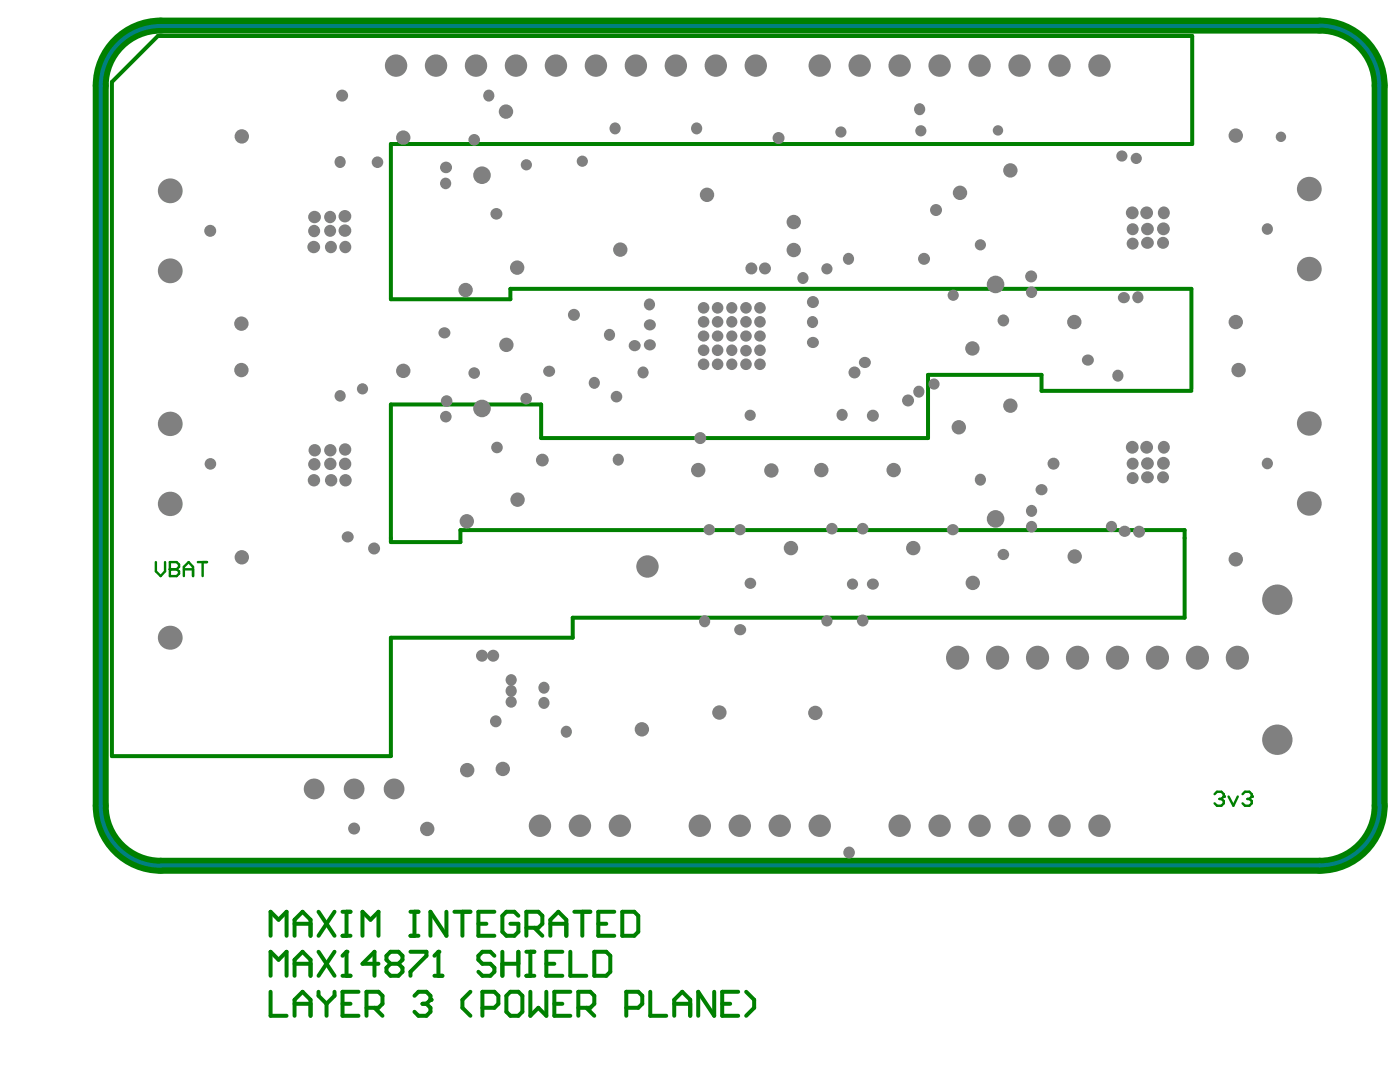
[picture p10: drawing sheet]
<svg xmlns="http://www.w3.org/2000/svg" width="269mm" height="207mm" viewBox="0 0 269 207" stroke-linecap="round" stroke-linejoin="round" font-family="sans-serif">
<path d="M228.8 74.6v-19.2h-130.8v2h-22.9v-29.8h153.8v-20.7h-198.6l-8.8 8.8v129.4h53.6v-22.7h34.9v-3.8h117.5v-16.9h-139.1v2.3h-13.3v-26.4h28.8v6.5h74.3v-12.2h21.8v3.1h28.8M30.9 166.2h222.5" fill="none" stroke="#008000" stroke-width=".77"/>
<path d="M19.3 16.4v138.2M30.9 4.9h222.5M264.9 16.4v138.2M30.9 166.2h222.5" fill="none" stroke="#008000" stroke-width="3.1"/>
<path d="M233.2 152.4l.5-.4h.8l.5 .4v.5" fill="none" stroke="#008000" stroke-width=".46"/>
<circle cx="235" cy="152.9" r=".23" fill="#008000"/>
<path d="M234.1 153.3h.4M234.5 153.3l.5 .4v.5l-.5 .4h-.8l-.5-.4M235 152.9l-.5 .4M235.9 152.9l.9 1.7 .9-1.7M238.6 152.4l.4-.4h.9l.5 .4v.5" fill="none" stroke="#008000" stroke-width=".46"/>
<circle cx="240.4" cy="152.9" r=".23" fill="#008000"/>
<path d="M29.9 107.9v1.7l1 1 .8-1v-1.7M32.6 107.9v2.7h1.3l.5-.5v-.5l-.5-.3h-1.3M239.5 153.3h.4M239.9 153.3l.5 .4v.5l-.5 .4h-.9l-.4-.4M240.4 152.9l-.5 .4" fill="none" stroke="#008000" stroke-width=".46"/>
<circle cx="32.6" cy="109.3" r=".23" fill="#008000"/>
<path d="M32.6 107.9h1.3l.5 .4v.5l-.5 .5h-1.3M35.3 109.3h1.8M35.3 110.6v-1.8l.9-.9 .9 .9v1.8M38 107.9h1.8M38.9 107.9v2.7" fill="none" stroke="#008000" stroke-width=".46"/>
<path d="M52 190.3v4.6h3M56.6 194.9v-3l1.5-1.6 1.5 1.6v3M56.6 192.6h3M61.2 190.3v.8l1.5 1.5M62.7 192.6v2.3M64.2 190.3v.8l-1.5 1.5M65.8 192.6h1.5M68.8 190.3h-3v4.6h3M70.4 193.4h2.3l.7-.8v-1.5l-.7-.8h-2.3v4.6M71.9 193.4l1.5 1.5M79.6 191.1l.7-.8h1.6l.8 .8v.8" fill="none" stroke="#008000" stroke-width=".77"/>
<circle cx="82.7" cy="191.9" r=".38" fill="#008000"/>
<g fill="none" stroke="#008000" stroke-width=".77">
<path d="M52 187.3v-4.6l1.5 1.5 1.5-1.5v4.6M56.6 187.3v-3.1l1.5-1.5 1.5 1.5v3.1M56.6 185h3M61.2 182.7l3 4.6M64.2 182.7l-3 4.6M65.8 187.3h1.5M66.5 182.7v4.6M81.1 192.6h.8M81.9 192.6l.8 .8v.8l-.8 .7h-1.6l-.7-.7M82.7 191.9l-.8 .7M90.3 190.3l-1.5 1.6v1.5l1.5 1.5M92.6 193.4h2.3l.8-.8v-1.5l-.8-.8h-2.3v4.6"/>
<path d="M98 190.3h1.5l.8 .8v3.1l-.8 .7h-1.5l-.8-.7v-3.1zM101.8 190.3v4.6l1.6-1.5 1.5 1.5v-4.6M106.4 192.6h1.6M109.5 190.3h-3.1v4.6h3.1M111 193.4h2.3l.8-.8v-1.5l-.8-.8h-2.3v4.6M112.6 193.4l1.5 1.5M120.3 193.4h2.3l.7-.8v-1.5l-.7-.8h-2.3v4.6M124.9 190.3v4.6h3M129.5 192.6h3M129.5 194.9v-3l1.5-1.6 1.5 1.6v3M137.1 190.3v4.6l-3-4.6v4.6M138.7 192.6h1.5"/>
<path d="M141.7 190.3h-3v4.6h3M143.3 190.3l1.5 1.6v1.5l-1.5 1.5"/>
</g>
<circle cx="66.5" cy="182.7" r=".38" fill="#008000"/>
<path d="M66.5 182.7l-.7 .7M72.7 185h-3.1l2.3-2.3v4.6M75 185h1.5M75 185l-.8-.8v-.8l.8-.7h1.5l.8 .7v.8l-.8 .8M75 185l-.8 .7v.8l.8 .8h1.5l.8-.8v-.8l-.8-.7M78.8 182.7h3.1v.7l-3.1 3.1v.8M83.4 187.3h1.6M84.2 182.7v4.6" fill="none" stroke="#008000" stroke-width=".77"/>
<circle cx="84.2" cy="182.7" r=".38" fill="#008000"/>
<g fill="none" stroke="#008000" stroke-width=".77">
<path d="M52 179.6v-4.6l1.5 1.5 1.5-1.5v4.6M56.6 179.6v-3.1l1.5-1.5 1.5 1.5v3.1M56.6 177.3h3M61.2 175l3 4.6M64.2 175l-3 4.6M65.8 175h1.5M65.8 179.6h1.5M66.5 175v4.6M69.6 179.6v-4.6l1.5 1.5 1.6-1.5v4.6M78.8 175h1.5M78.8 179.6h1.5M79.6 175v4.6"/>
<path d="M85.7 175v4.6l-3-4.6v4.6M87.3 175h3M88.8 175v4.6M91.9 177.3h1.5M94.9 175h-3v4.6h3M99.5 175.8l-.7-.8h-1.6l-.7 .8v3l.7 .8h1.6l.7-.8v-1.5h-1.5M101.1 178.1h2.3l.7-.8v-1.5l-.7-.8h-2.3v4.6M102.6 178.1l1.5 1.5M105.7 177.3h3M105.7 179.6v-3.1l1.5-1.5 1.5 1.5v3.1M110.3 175h3M111.8 175v4.6"/>
<path d="M114.9 177.3h1.5M118 175h-3.1v4.6h3.1M119.5 175h2.3l.8 .8v3l-.8 .8h-2.3zM84.2 182.7l-.8 .7M94.9 183.4l-.7-.7h-1.6l-.7 .7v.8l.7 .8h1.6l.7 .7v.8l-.7 .8h-1.6l-.7-.8M96.5 185h3M96.5 182.7v4.6M99.5 182.7v4.6M101.1 182.7h1.5M101.1 187.3h1.5M101.8 182.7v4.6M104.9 185h1.5"/>
<path d="M108 182.7h-3.1v4.6h3.1M109.5 182.7v4.6h3.1M114.1 182.7h2.3l.8 .7v3.1l-.8 .8h-2.3z"/>
</g>
<path d="M30.9 4.9a11.5 11.5 0 0 0-11.6 11.5M253.4 4.9a11.5 11.5 0 0 1 11.5 11.5M19.3 154.6a11.5 11.5 0 0 0 11.6 11.6M264.9 154.6a11.5 11.5 0 0 1-11.5 11.6" fill="none" stroke="#008000" stroke-width="3.1"/>
<g fill="#808080">
<circle cx="68" cy="159" r="1.15"/>
<circle cx="104.4" cy="132" r="1.12"/>
<circle cx="104.4" cy="134.9" r="1.12"/>
<circle cx="65.7" cy="18.3" r="1.15"/>
<circle cx="124.3" cy="108.7" r="2.15"/>
<circle cx="208.9" cy="69.1" r="1.11"/>
<circle cx="71.8" cy="105.3" r="1.15"/>
<circle cx="213.4" cy="101" r="1.07"/>
<circle cx="202.3" cy="89" r="1.15"/>
<circle cx="200" cy="94" r="1.11"/>
<circle cx="179.3" cy="73.7" r="1.07"/>
<circle cx="177.4" cy="49.7" r="1.15"/>
<circle cx="89.6" cy="100" r="1.38"/>
<circle cx="85.6" cy="80" r="1.11"/>
<circle cx="85.5" cy="35.2" r="1.1"/>
<circle cx="89.4" cy="55.7" r="1.38"/>
<circle cx="99.3" cy="51.4" r="1.38"/>
<circle cx="243.3" cy="89" r="1.1"/>
<circle cx="216" cy="101.9" r="1.11"/>
<circle cx="214.6" cy="72.1" r="1.12"/>
<circle cx="96.5" cy="147.6" r="1.38"/>
<circle cx="89.7" cy="147.8" r="1.38"/>
<circle cx="191.2" cy="54.6" r="1.69"/>
<circle cx="92.5" cy="125.8" r="1.15"/>
<circle cx="94.7" cy="125.8" r="1.15"/>
<circle cx="95.2" cy="138.4" r="1.13"/>
<circle cx="108.7" cy="140.5" r="1.12"/>
<circle cx="123.2" cy="140" r="1.38"/>
<circle cx="220.3" cy="88.9" r="1.21"/>
<circle cx="223.4" cy="88.9" r="1.23"/>
<circle cx="217.5" cy="89" r="1.15"/>
<circle cx="223.4" cy="85.9" r="1.19"/>
<circle cx="220.2" cy="85.8" r="1.23"/>
<circle cx="217.4" cy="85.8" r="1.23"/>
<circle cx="217.5" cy="91.8" r="1.15"/>
<circle cx="220.4" cy="91.6" r="1.19"/>
<circle cx="223.3" cy="91.6" r="1.15"/>
<circle cx="82" cy="159.1" r="1.38"/>
<circle cx="237.3" cy="107.3" r="1.38"/>
<circle cx="206.4" cy="106.8" r="1.38"/>
<circle cx="218.7" cy="102" r="1.15"/>
<circle cx="218.4" cy="57.1" r="1.12"/>
<circle cx="206.3" cy="61.8" r="1.38"/>
<circle cx="237.3" cy="61.8" r="1.38"/>
<circle cx="223.3" cy="46.6" r="1.15"/>
<circle cx="220.4" cy="46.6" r="1.19"/>
<circle cx="217.5" cy="46.8" r="1.15"/>
<circle cx="217.4" cy="40.8" r="1.23"/>
<circle cx="220.2" cy="40.8" r="1.23"/>
<circle cx="223.4" cy="40.9" r="1.19"/>
<circle cx="217.5" cy="44" r="1.15"/>
<circle cx="223.4" cy="43.9" r="1.23"/>
<circle cx="220.3" cy="43.9" r="1.21"/>
<circle cx="218.2" cy="30.4" r="1.07"/>
<circle cx="215.8" cy="57.1" r="1.11"/>
<circle cx="243.3" cy="44" r="1.1"/>
<circle cx="215.4" cy="29.9" r="1.07"/>
<circle cx="77.4" cy="26.4" r="1.38"/>
<circle cx="46.4" cy="26.2" r="1.38"/>
<circle cx="60.4" cy="41.6" r="1.21"/>
<circle cx="63.4" cy="41.7" r="1.17"/>
<circle cx="66.2" cy="41.5" r="1.21"/>
<circle cx="66.3" cy="47.4" r="1.17"/>
<circle cx="63.5" cy="47.4" r="1.17"/>
<circle cx="60.3" cy="47.4" r="1.21"/>
<circle cx="66.2" cy="44.3" r="1.21"/>
<circle cx="60.3" cy="44.3" r="1.17"/>
<circle cx="63.4" cy="44.3" r="1.15"/>
<circle cx="72.5" cy="31.1" r="1.11"/>
<circle cx="40.4" cy="44.3" r="1.15"/>
<circle cx="85.4" cy="63.9" r="1.11"/>
<circle cx="65.3" cy="76" r="1.1"/>
<circle cx="77.4" cy="71.2" r="1.38"/>
<circle cx="46.4" cy="71" r="1.38"/>
<circle cx="60.4" cy="86.4" r="1.19"/>
<circle cx="63.4" cy="86.4" r="1.19"/>
<circle cx="66.3" cy="86.3" r="1.19"/>
<circle cx="66.3" cy="92.2" r="1.19"/>
<circle cx="63.6" cy="92.2" r="1.19"/>
<circle cx="60.3" cy="92.2" r="1.19"/>
<circle cx="66.3" cy="89" r="1.19"/>
<circle cx="60.4" cy="89.1" r="1.19"/>
<circle cx="63.4" cy="89" r="1.19"/>
<circle cx="66.8" cy="103" r="1.11"/>
<circle cx="69.6" cy="74.6" r="1.07"/>
<circle cx="40.4" cy="89" r="1.11"/>
<circle cx="194" cy="77.9" r="1.38"/>
<circle cx="184.1" cy="82" r="1.38"/>
<circle cx="198" cy="98.1" r="1.12"/>
<circle cx="198" cy="53.1" r="1.15"/>
<circle cx="184.3" cy="37" r="1.38"/>
<circle cx="194" cy="32.7" r="1.38"/>
<circle cx="65.3" cy="31.1" r="1.12"/>
<circle cx="46.4" cy="62.1" r="1.38"/>
<circle cx="95.4" cy="85.9" r="1.11"/>
<circle cx="99.4" cy="95.9" r="1.38"/>
<circle cx="46.4" cy="107" r="1.38"/>
<circle cx="95.3" cy="41" r="1.13"/>
<circle cx="188.2" cy="47" r="1.07"/>
<circle cx="188.2" cy="92.1" r="1.12"/>
<circle cx="237.3" cy="26" r="1.38"/>
<circle cx="92.5" cy="78.4" r="1.69"/>
<circle cx="101" cy="76.5" r="1.11"/>
<circle cx="85.8" cy="77" r="1.11"/>
<circle cx="91.1" cy="71.6" r="1.11"/>
<circle cx="92.5" cy="33.6" r="1.69"/>
<circle cx="191.2" cy="99.6" r="1.69"/>
<circle cx="91.1" cy="26.8" r="1.11"/>
<circle cx="101.1" cy="31.6" r="1.07"/>
<circle cx="85.7" cy="32.1" r="1.13"/>
<circle cx="192.7" cy="106.4" r="1.09"/>
<circle cx="198" cy="101.1" r="1.1"/>
<circle cx="183" cy="101.6" r="1.11"/>
<circle cx="198" cy="56.1" r="1.1"/>
<circle cx="192.6" cy="61.5" r="1.13"/>
<circle cx="183" cy="56.7" r="1.07"/>
<circle cx="186.7" cy="66.9" r="1.38"/>
<circle cx="186.8" cy="111.9" r="1.38"/>
<circle cx="97.2" cy="21.4" r="1.38"/>
<circle cx="97.2" cy="66.2" r="1.38"/>
<circle cx="144.3" cy="51.5" r="1.15"/>
<circle cx="146.9" cy="51.5" r="1.15"/>
<circle cx="159.7" cy="101.5" r="1.11"/>
<circle cx="165.6" cy="101.5" r="1.11"/>
<circle cx="167.6" cy="112.1" r="1.11"/>
<circle cx="165.6" cy="119.1" r="1.13"/>
<circle cx="163.7" cy="112.1" r="1.07"/>
<circle cx="158.8" cy="119.2" r="1.07"/>
<circle cx="175.4" cy="105.2" r="1.38"/>
<circle cx="142.1" cy="101.6" r="1.09"/>
<circle cx="136.2" cy="101.6" r="1.09"/>
<circle cx="135.3" cy="119.3" r="1.12"/>
<circle cx="144.1" cy="111.9" r="1.09"/>
<circle cx="151.9" cy="105.2" r="1.38"/>
<circle cx="156.6" cy="136.8" r="1.38"/>
<circle cx="138.1" cy="136.7" r="1.38"/>
<circle cx="133.7" cy="24.7" r="1.12"/>
<circle cx="118.1" cy="24.7" r="1.12"/>
<circle cx="93.8" cy="18.4" r="1.12"/>
<circle cx="148.1" cy="90.3" r="1.38"/>
<circle cx="134.1" cy="90.2" r="1.38"/>
<circle cx="157.7" cy="90.2" r="1.38"/>
<circle cx="171.6" cy="90.2" r="1.38"/>
<circle cx="237.8" cy="71" r="1.38"/>
<circle cx="119.1" cy="47.9" r="1.38"/>
<circle cx="152.4" cy="48" r="1.38"/>
<circle cx="152.4" cy="42.6" r="1.38"/>
<circle cx="135.8" cy="37.4" r="1.38"/>
<circle cx="167.6" cy="79.8" r="1.15"/>
<circle cx="161.7" cy="79.6" r="1.12"/>
<circle cx="156" cy="61.8" r="1.12"/>
<circle cx="179.7" cy="40.3" r="1.15"/>
<circle cx="176.4" cy="75.2" r="1.12"/>
<circle cx="174.4" cy="76.9" r="1.15"/>
<circle cx="156.1" cy="65.7" r="1.11"/>
<circle cx="166.1" cy="69.5" r="1.11"/>
<circle cx="164.1" cy="71.5" r="1.15"/>
<circle cx="123.4" cy="71.5" r="1.12"/>
<circle cx="134.5" cy="84.1" r="1.15"/>
<circle cx="118.4" cy="76.1" r="1.11"/>
<circle cx="114.1" cy="73.5" r="1.12"/>
<circle cx="144" cy="79.7" r="1.07"/>
<circle cx="105.5" cy="71.2" r="1.11"/>
<circle cx="149.5" cy="26.5" r="1.15"/>
<circle cx="110.2" cy="60.4" r="1.15"/>
<circle cx="124.7" cy="58.4" r="1.12"/>
<circle cx="124.8" cy="62.3" r="1.11"/>
<circle cx="124.8" cy="66.2" r="1.11"/>
<circle cx="156.1" cy="58" r="1.15"/>
<circle cx="117" cy="64.3" r="1.12"/>
<circle cx="121.9" cy="66.3" r="1.11"/>
<circle cx="162.9" cy="49.7" r="1.12"/>
<circle cx="154.1" cy="53.4" r="1.12"/>
<circle cx="158.8" cy="51.6" r="1.07"/>
<circle cx="163" cy="163.6" r="1.13"/>
<circle cx="142.2" cy="120.8" r="1.11"/>
<circle cx="118.7" cy="88.2" r="1.12"/>
<circle cx="104.1" cy="88.3" r="1.23"/>
<circle cx="246" cy="26.3" r="1"/>
<circle cx="161.5" cy="25.3" r="1.07"/>
<circle cx="176.5" cy="21" r="1.12"/>
<circle cx="176.8" cy="25.1" r="1.07"/>
<circle cx="191.6" cy="25" r="1"/>
<circle cx="111.8" cy="30.9" r="1.07"/>
<circle cx="91.4" cy="12.6" r="2.15"/>
<circle cx="98.1" cy="134.7" r="1.1"/>
<circle cx="98.1" cy="130.5" r="1.1"/>
<circle cx="122.1" cy="12.6" r="2.15"/>
<circle cx="135.1" cy="67.2" r="1.11"/>
<circle cx="135.1" cy="61.8" r="1.11"/>
<circle cx="140.5" cy="67.2" r="1.1"/>
<circle cx="140.5" cy="61.8" r="1.1"/>
<circle cx="145.9" cy="67.2" r="1.11"/>
<circle cx="145.9" cy="61.8" r="1.11"/>
<circle cx="165.1" cy="12.6" r="2.15"/>
<circle cx="195.8" cy="12.6" r="2.15"/>
<circle cx="60.3" cy="151.4" r="2"/>
<circle cx="98.1" cy="132.6" r="1.12"/>
<circle cx="103.7" cy="158.5" r="2.15"/>
<circle cx="134.4" cy="158.5" r="2.15"/>
<circle cx="135.1" cy="64.5" r="1.09"/>
<circle cx="135.1" cy="69.9" r="1.11"/>
<circle cx="135.1" cy="59.1" r="1.11"/>
<circle cx="140.5" cy="64.5" r="1.07"/>
<circle cx="140.5" cy="59.1" r="1.1"/>
<circle cx="140.5" cy="69.9" r="1.1"/>
<circle cx="145.9" cy="64.5" r="1.09"/>
<circle cx="145.9" cy="69.9" r="1.11"/>
<circle cx="145.9" cy="59.1" r="1.11"/>
<circle cx="195.8" cy="158.5" r="2.15"/>
<circle cx="76" cy="12.6" r="2.15"/>
<circle cx="99.1" cy="12.6" r="2.15"/>
<circle cx="83.7" cy="12.6" r="2.15"/>
<circle cx="114.4" cy="12.6" r="2.15"/>
<circle cx="106.7" cy="12.6" r="2.15"/>
<circle cx="143.2" cy="67.3" r="1.11"/>
<circle cx="137.8" cy="67.2" r="1.11"/>
<circle cx="143.2" cy="61.8" r="1.11"/>
<circle cx="137.8" cy="61.8" r="1.11"/>
<circle cx="145.1" cy="12.6" r="2.15"/>
<circle cx="137.4" cy="12.6" r="2.15"/>
<circle cx="172.7" cy="12.6" r="2.15"/>
<circle cx="157.4" cy="12.6" r="2.15"/>
<circle cx="188.1" cy="12.6" r="2.15"/>
<circle cx="180.4" cy="12.6" r="2.15"/>
<circle cx="211.1" cy="12.6" r="2.15"/>
<circle cx="68" cy="151.4" r="2"/>
<circle cx="75.7" cy="151.4" r="2"/>
<circle cx="119" cy="158.5" r="2.15"/>
<circle cx="111.4" cy="158.5" r="2.15"/>
<circle cx="149.7" cy="158.5" r="2.15"/>
<circle cx="142" cy="158.5" r="2.15"/>
<circle cx="143.2" cy="69.9" r="1.11"/>
<circle cx="143.3" cy="64.5" r="1.09"/>
<circle cx="143.2" cy="59.1" r="1.11"/>
<circle cx="137.8" cy="64.5" r="1.09"/>
<circle cx="137.8" cy="59.1" r="1.11"/>
<circle cx="137.8" cy="69.9" r="1.11"/>
<circle cx="157.4" cy="158.5" r="2.15"/>
<circle cx="172.7" cy="158.5" r="2.15"/>
<circle cx="188.1" cy="158.5" r="2.15"/>
<circle cx="180.4" cy="158.5" r="2.15"/>
<circle cx="183.8" cy="126.2" r="2.27"/>
<circle cx="191.5" cy="126.2" r="2.27"/>
<circle cx="211.1" cy="158.5" r="2.15"/>
<circle cx="222.2" cy="126.2" r="2.27"/>
<circle cx="214.5" cy="126.2" r="2.27"/>
<circle cx="206.9" cy="126.2" r="2.27"/>
<circle cx="245.3" cy="142" r="2.92"/>
<circle cx="229.9" cy="126.2" r="2.27"/>
<circle cx="237.6" cy="126.2" r="2.27"/>
<circle cx="245.3" cy="115.1" r="2.92"/>
<circle cx="129.8" cy="12.6" r="2.15"/>
<circle cx="203.4" cy="12.6" r="2.15"/>
<circle cx="32.7" cy="81.3" r="2.36"/>
<circle cx="32.7" cy="36.6" r="2.38"/>
<circle cx="203.4" cy="158.5" r="2.15"/>
<circle cx="199.2" cy="126.2" r="2.27"/>
<circle cx="251.4" cy="81.3" r="2.36"/>
<circle cx="251.4" cy="36.3" r="2.36"/>
<circle cx="32.7" cy="122.4" r="2.35"/>
<circle cx="32.7" cy="96.7" r="2.36"/>
<circle cx="32.7" cy="52" r="2.38"/>
<circle cx="251.4" cy="51.6" r="2.36"/>
<circle cx="251.4" cy="96.6" r="2.36"/>
</g>
<path d="M22.7 8.3a11.2 11.2 0 0 1 8.2-3.4h222.5a11.5 11.5 0 0 1 11.5 11.5v138.2a11.5 11.5 0 0 1-11.5 11.6h-222.5a11.5 11.5 0 0 1-11.6-11.6v-138.2a11.3 11.3 0 0 1 3.4-8.1z" fill="none" stroke="#808080" stroke-width=".19"/>
<path d="M253.2 5h-222.3a11.5 11.5 0 0 0-11.6 11.5v138.1a11.5 11.5 0 0 0 11.6 11.6M253.3 4.9a11.5 11.5 0 0 1 11.5 11.5v138.1M264.9 154.6a11.5 11.5 0 0 1-11.5 11.5h-222.5" fill="none" stroke="#008080" stroke-width=".77"/>
</svg>
